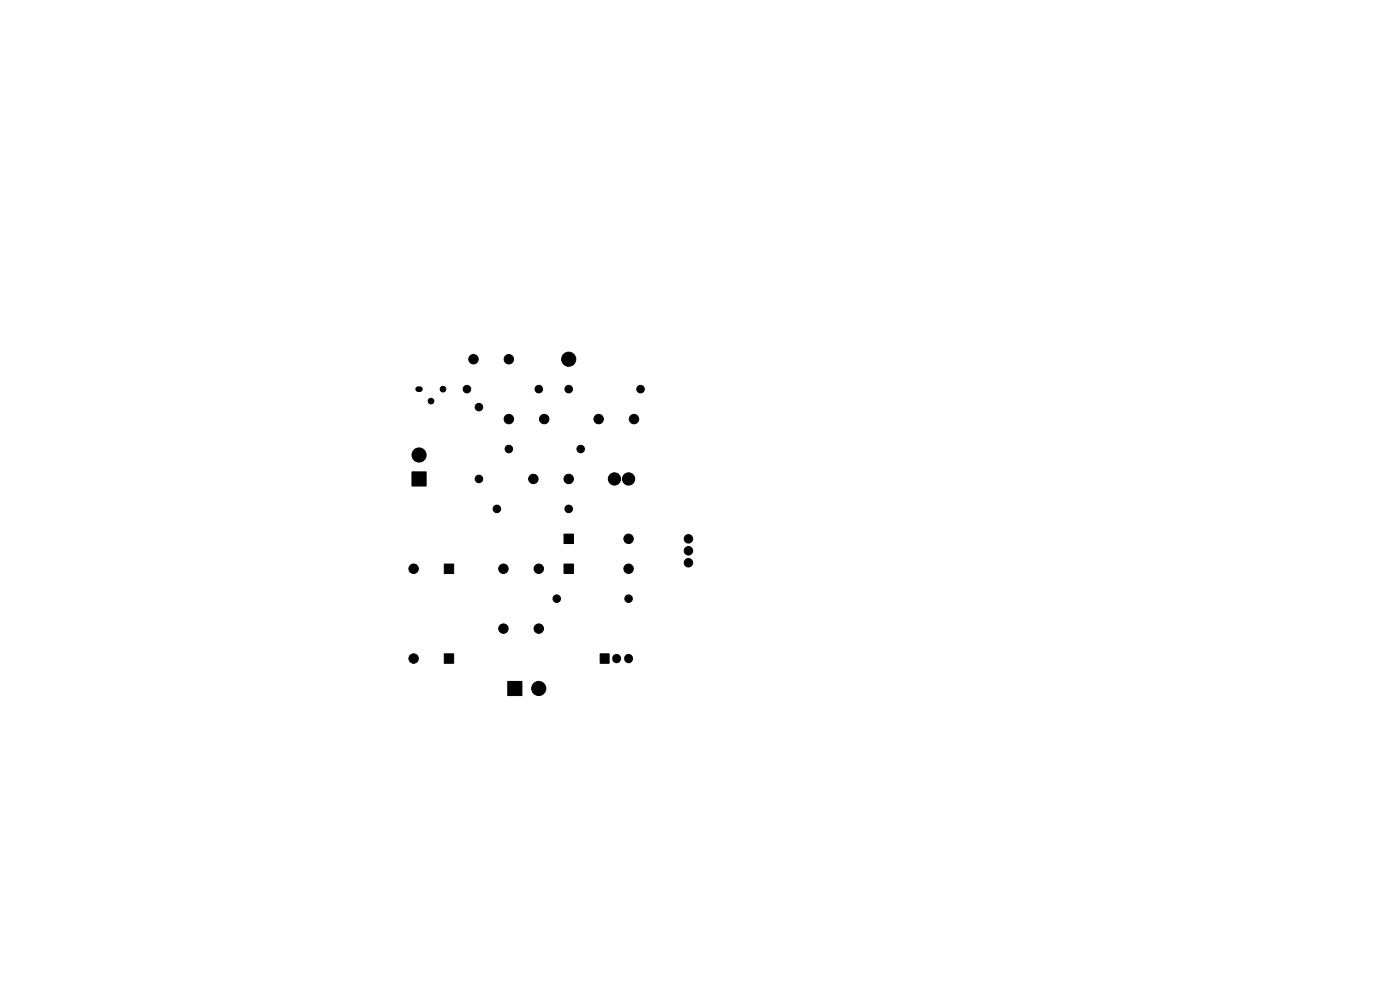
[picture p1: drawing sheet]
<svg xmlns="http://www.w3.org/2000/svg" width="297mm" height="210mm" viewBox="0 0 297 210" stroke-linecap="round" stroke-linejoin="round" font-family="sans-serif">
<g fill="#000" stroke="#000" stroke-width=".21">
<path d="M87.4 100.1h3v3h-3zM94.3 119.7h1.9v2h-1.9zM119.7 113.3h1.9v2h-1.9zM94.3 138.7h1.9v2h-1.9zM119.7 119.7h1.9v2h-1.9zM107.7 144.5h3v3.1h-3zM127.3 138.7h1.9v2h-1.9z"/>
<circle cx="100.4" cy="76.2" r="1"/>
<circle cx="107.9" cy="76.2" r="1"/>
<circle cx="120.6" cy="76.2" r="1.5"/>
<circle cx="88.9" cy="96.5" r="1.5"/>
<circle cx="91.4" cy="85.1" r=".6"/>
<circle cx="94" cy="82.5" r=".6"/>
<circle cx="99.1" cy="82.5" r=".8"/>
<circle cx="101.6" cy="86.4" r=".8"/>
<circle cx="107.9" cy="88.9" r="1"/>
<circle cx="107.9" cy="95.2" r=".8"/>
<circle cx="114.3" cy="82.5" r=".8"/>
<circle cx="115.5" cy="88.9" r="1"/>
<circle cx="120.6" cy="82.5" r=".8"/>
<circle cx="123.2" cy="95.2" r=".8"/>
<circle cx="127" cy="88.9" r="1"/>
<circle cx="134.5" cy="88.9" r="1"/>
<circle cx="135.9" cy="82.5" r=".8"/>
<circle cx="101.6" cy="101.6" r=".8"/>
<circle cx="105.4" cy="107.9" r=".8"/>
<circle cx="113.1" cy="101.6" r="1"/>
<circle cx="120.6" cy="101.6" r="1"/>
<circle cx="120.6" cy="107.9" r=".8"/>
<circle cx="130.3" cy="101.6" r="1.3"/>
<circle cx="133.3" cy="114.3" r="1"/>
<circle cx="133.3" cy="101.6" r="1.3"/>
<circle cx="146" cy="119.4" r=".9"/>
<circle cx="146" cy="116.8" r=".9"/>
<circle cx="146" cy="114.3" r=".9"/>
<circle cx="87.7" cy="139.7" r="1"/>
<circle cx="87.7" cy="120.6" r="1"/>
<circle cx="106.8" cy="133.3" r="1"/>
<circle cx="106.8" cy="120.6" r="1"/>
<circle cx="114.3" cy="120.6" r="1"/>
<circle cx="114.3" cy="133.3" r="1"/>
<circle cx="118.1" cy="127" r=".8"/>
<circle cx="133.3" cy="120.6" r="1"/>
<circle cx="133.3" cy="127" r=".8"/>
<circle cx="114.3" cy="146" r="1.5"/>
</g>
<path d="M130.8 139.7h.1M133.3 139.7h.1" fill="none" stroke="#000" stroke-width="1.9"/>
<path d="M88.7 82.6h.4" fill="none" stroke="#000" stroke-width="1.2"/>
</svg>
